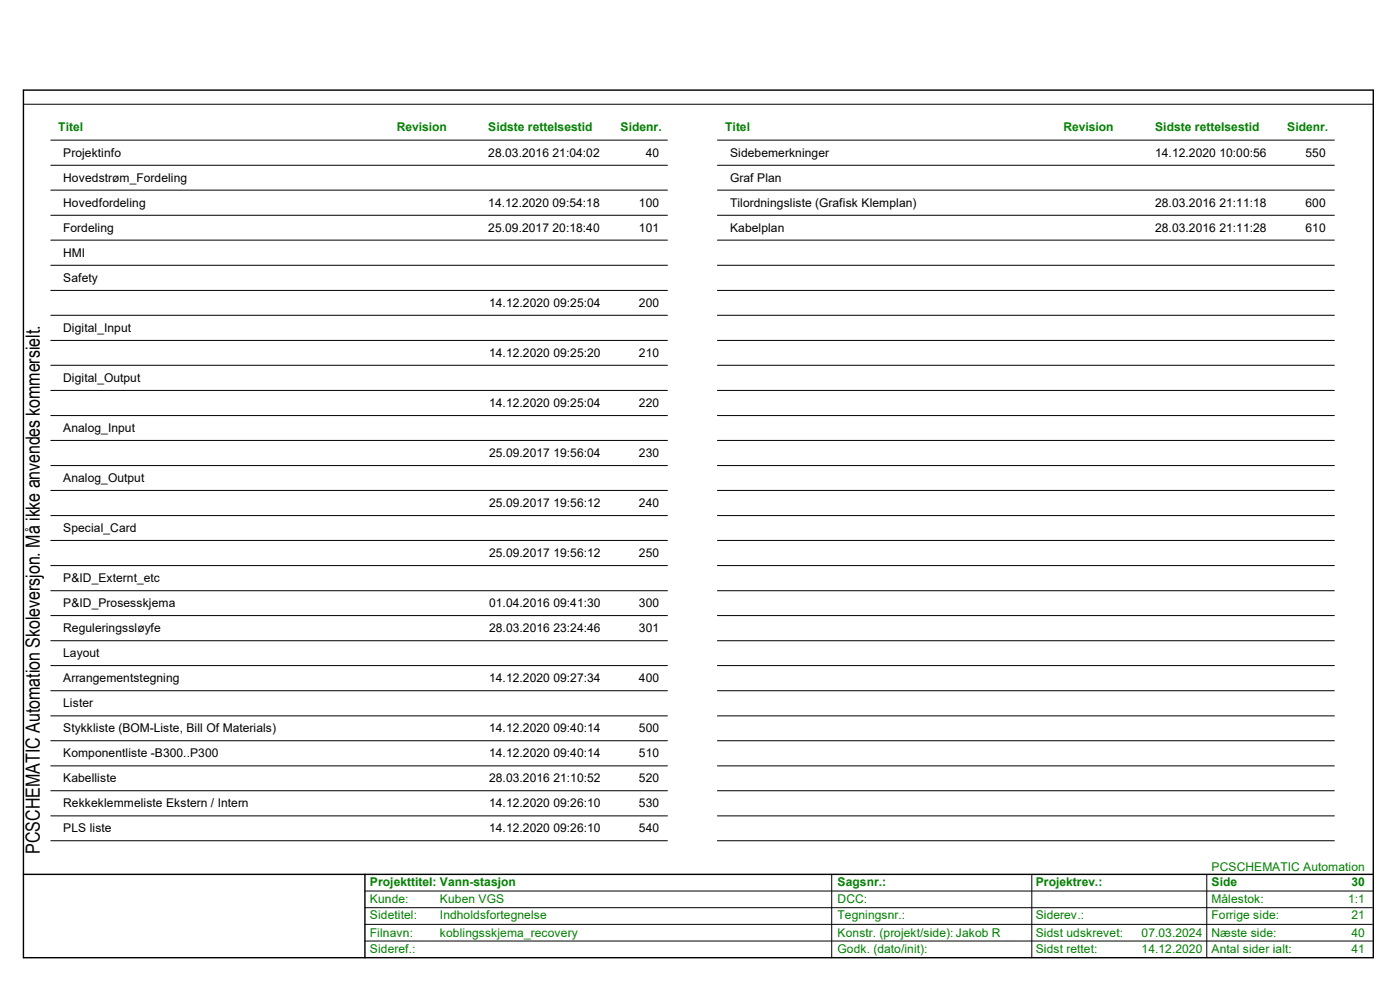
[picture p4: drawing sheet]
<svg xmlns="http://www.w3.org/2000/svg" width="420mm" height="297mm" viewBox="0 0 420 297" stroke-linecap="round" stroke-linejoin="round" font-family="sans-serif">
<defs><g id="words">
<text font-size="5.9" x="12" y="255.9" transform="rotate(-90 12 255.9)">PCSCHEMATIC Automation Skoleversjon. Må ikke anvendes kommersielt.</text>
<g font-size="3.6" fill="#008000">
<text x="17.4" y="39.3">Titel</text>
<text x="119" y="39.3">Revision</text>
<text x="146.5" y="39.3">Sidste rettelsestid</text>
<text x="186.2" y="39.3">Sidenr.</text>
<text x="217.5" y="39.3">Titel</text>
<text x="319" y="39.3">Revision</text>
<text x="346.5" y="39.3">Sidste rettelsestid</text>
<text x="386.2" y="39.3">Sidenr.</text>
<text x="363.5" y="260.9">PCSCHEMATIC Automation</text>
<text x="111" y="265.5">Projekttitel: Vann-stasjon</text>
<text x="251.3" y="265.5">Sagsnr.:</text>
<text x="310.7" y="265.5">Projektrev.:</text>
<text x="363.5" y="265.5">Side</text>
<text x="405.5" y="265.5">30</text>
<text x="111" y="270.7">Kunde:</text>
<text x="111" y="275.5">Sidetitel:</text>
<text x="132" y="270.7">Kuben VGS</text>
<text x="132" y="275.5">Indholdsfortegnelse</text>
<text x="251.3" y="275.5">Tegningsnr.:</text>
<text x="251.3" y="270.7">DCC:</text>
<text x="310.7" y="275.5">Siderev.:</text>
<text x="363.5" y="275.5">Forrige side:</text>
<text x="363.5" y="270.7">Målestok:</text>
<text x="404.5" y="270.7">1:1</text>
<text x="405.5" y="275.5">21</text>
<text x="111" y="280.8">Filnavn:</text>
<text x="132" y="280.8">koblingsskjema_recovery</text>
<text x="251.3" y="280.8">Konstr. (projekt/side): Jakob R</text>
<text x="310.7" y="280.8">Sidst udskrevet:</text>
<text x="342.5" y="280.8">07.03.2024</text>
<text x="363.5" y="280.8">Næste side:</text>
<text x="405.5" y="280.8">40</text>
<text x="111" y="285.5">Sideref.:</text>
<text x="251.3" y="285.5">Godk. (dato/init):</text>
<text x="310.7" y="285.5">Sidst rettet:</text>
<text x="342.5" y="285.5">14.12.2020</text>
<text x="363.5" y="285.5">Antal sider ialt:</text>
<text x="405.5" y="285.5">41</text>
</g>
<g font-size="3.6">
<text x="19" y="47">Projektinfo</text>
<text x="146.5" y="47">28.03.2016 21:04:02</text>
<text x="193.7" y="47">40</text>
<text x="219" y="47">Sidebemerkninger</text>
<text x="346.5" y="47">14.12.2020 10:00:56</text>
<text x="391.7" y="47">550</text>
<text x="19" y="54.4">Hovedstrøm_Fordeling</text>
<text x="219" y="54.4">Graf Plan</text>
<text x="19" y="62">Hovedfordeling</text>
<text x="146.5" y="62">14.12.2020 09:54:18</text>
<text x="191.7" y="62">100</text>
<text x="219" y="62">Tilordningsliste (Grafisk Klemplan)</text>
<text x="346.5" y="62">28.03.2016 21:11:18</text>
<text x="391.7" y="62">600</text>
<text x="19" y="69.4">Fordeling</text>
<text x="146.5" y="69.4">25.09.2017 20:18:40</text>
<text x="191.7" y="69.4">101</text>
<text x="219" y="69.4">Kabelplan</text>
<text x="346.5" y="69.4">28.03.2016 21:11:28</text>
<text x="391.7" y="69.4">610</text>
<text x="19" y="77">HMI</text>
<text x="19" y="84.5">Safety</text>
<text x="146.7" y="91.9">14.12.2020 09:25:04</text>
<text x="191.7" y="91.9">200</text>
<text x="19" y="99.5">Digital_Input</text>
<text x="146.7" y="106.9">14.12.2020 09:25:20</text>
<text x="191.7" y="106.9">210</text>
<text x="19" y="114.5">Digital_Output</text>
<text x="146.7" y="121.9">14.12.2020 09:25:04</text>
<text x="191.7" y="121.9">220</text>
<text x="19" y="129.5">Analog_Input</text>
<text x="146.7" y="137">25.09.2017 19:56:04</text>
<text x="191.7" y="137">230</text>
<text x="19" y="144.4">Analog_Output</text>
<text x="146.7" y="152">25.09.2017 19:56:12</text>
<text x="191.7" y="152">240</text>
<text x="19" y="159.4">Special_Card</text>
<text x="146.7" y="167">25.09.2017 19:56:12</text>
<text x="191.7" y="167">250</text>
<text x="19" y="174.5">P&amp;ID_Externt_etc</text>
<text x="19" y="181.9">P&amp;ID_Prosesskjema</text>
<text x="146.7" y="181.9">01.04.2016 09:41:30</text>
<text x="191.7" y="181.9">300</text>
<text x="19" y="189.5">Reguleringssløyfe</text>
<text x="146.7" y="189.5">28.03.2016 23:24:46</text>
<text x="191.7" y="189.5">301</text>
<text x="19" y="196.9">Layout</text>
<text x="19" y="204.5">Arrangementstegning</text>
<text x="146.7" y="204.5">14.12.2020 09:27:34</text>
<text x="191.7" y="204.5">400</text>
<text x="19" y="211.9">Lister</text>
<text x="19" y="219.5">Stykkliste (BOM-Liste, Bill Of Materials)</text>
<text x="146.7" y="219.5">14.12.2020 09:40:14</text>
<text x="191.7" y="219.5">500</text>
<text x="19" y="227">Komponentliste -B300..P300</text>
<text x="146.7" y="227">14.12.2020 09:40:14</text>
<text x="191.7" y="227">510</text>
<text x="19" y="234.4">Kabelliste</text>
<text x="146.7" y="234.4">28.03.2016 21:10:52</text>
<text x="191.7" y="234.4">520</text>
<text x="19" y="242">Rekkeklemmeliste Ekstern / Intern</text>
<text x="146.7" y="242">14.12.2020 09:26:10</text>
<text x="191.7" y="242">530</text>
<text x="19" y="249.4">PLS liste</text>
<text x="146.7" y="249.4">14.12.2020 09:26:10</text>
<text x="191.7" y="249.4">540</text>
</g>
</g></defs>
<path d="M7 27h405v260h-405zM7 262h405M109.5 262v25" fill="none" stroke="#000" stroke-width=".42"/>
<g fill="none" stroke="#000" stroke-width=".3">
<path d="M7.3 31.2h404.7M15.2 42h185M15.2 49.5h185M15.2 57h185M215.2 42h185.1M215.2 49.5h185.1M215.2 57h185.1M15.2 64.5h185M15.2 72h185M15.2 79.5h185M215.2 64.5h185.1M215.2 72h185.1"/>
<path d="M215.2 79.5h185.1M15.2 87h185M15.2 94.5h185M215.2 87h185.1M215.2 94.5h185.1M15.2 102h185M15.2 109.5h185M15.2 117h185M215.2 102h185.1M215.2 109.5h185.1M215.2 117h185.1M15.2 124.5h185"/>
<path d="M15.2 132h185M15.2 139.5h185M215.2 124.5h185.1M215.2 132h185.1M215.2 139.5h185.1M15.2 147h185M15.2 154.5h185M215.2 147h185.1M215.2 154.5h185.1M15.2 162h185M15.2 169.5h185M15.2 177h185"/>
<path d="M215.2 162h185.1M215.2 169.5h185.1M215.2 177h185.1M15.2 184.5h185M15.2 192h185M15.2 199.5h185M215.2 184.5h185.1M215.2 192h185.1M215.2 199.5h185.1M15.2 207h185M15.2 214.5h185M215.2 207h185.1"/>
<path d="M215.2 214.5h185.1M15.2 222h185M15.2 229.5h185M15.2 237h185M215.2 222h185.1M215.2 229.5h185.1M215.2 237h185.1M15.2 244.5h185M15.2 252h185M215.2 244.5h185.1M215.2 252h185.1M109.5 272h302.2"/>
<path d="M109.5 277h302.2M109.5 267h302.5M249.5 262v25M309.5 262v25M362 262v25M109.5 282h302.2"/>
</g>
<use href="#words"/>
</svg>
